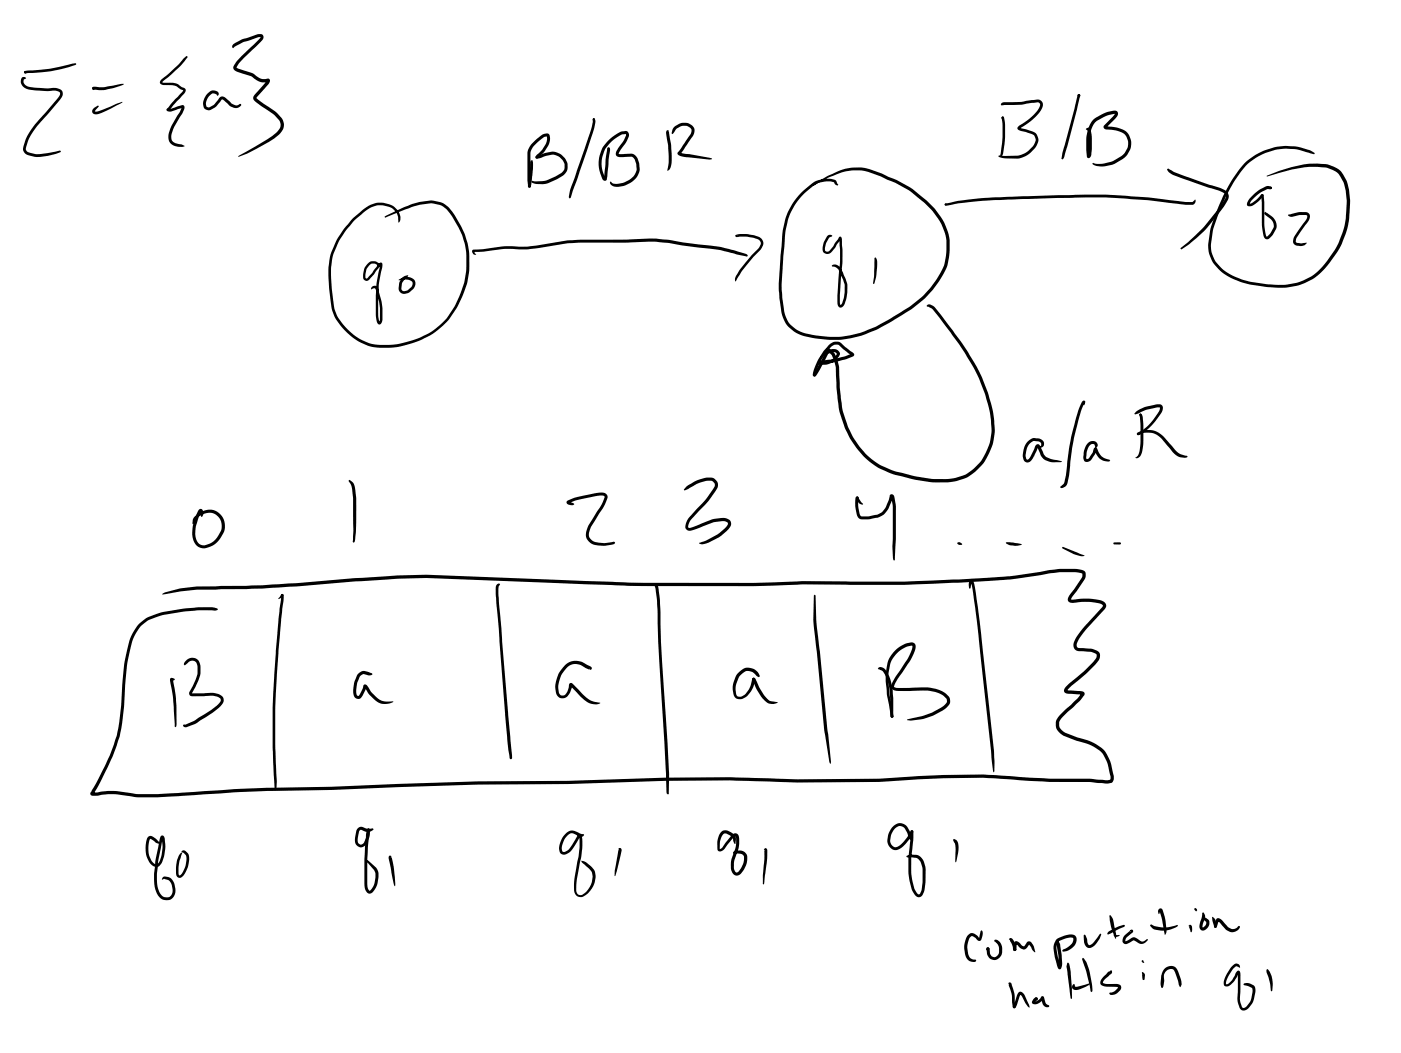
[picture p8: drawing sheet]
<svg xmlns="http://www.w3.org/2000/svg" width="108mm" height="81mm" viewBox="0 0 108 81" stroke-linecap="round" stroke-linejoin="round" font-family="sans-serif">
<g fill="#000">
<path d="M1.9 5.5l1.9-.2 .9-.2a1.88 1.88 0 0 1 1.2-.2l-.6 .3-1.5 .3-1.9 .2-.1-.1zM1.7 6l.2-.1 .1 .1-.2 .1v.2l.4 .4 1.2 .1h.9l.4 .1 .1 .2a.64 .64 0 0 1-.2 .7l-1.7 1.9a3.4 3.4 0 0 0-.9 1.8l.1 .2 .2 .1a3.8 3.8 0 0 0 2.3-.2l.1 .1a2.92 2.92 0 0 1-2.7 .2 .51 .51 0 0 1-.2-.7l.3-.6 .4-.7 1.9-2.3 .2-.3v-.2l-.3-.1-1.9-.1a.79 .79 0 0 1-.8-.6zM1.9 5.5l.3 .1-.3 .1zM7.1 6.7h.9l1.5-.2-1.5 .4h-.8l-.1-.1zM7.1 6.7h.2v.2h-.1v-.1l-.1 .1zM7.2 8.3l.4-.2v.1l-.3 .4h.2l1.9-.7-1.7 .8a.36 .36 0 0 1-.3 .2 .36 .36 0 0 1-.3-.3zM12.9 8.4h.2l1-.3 .1 .1-.1 .5-.7 1.1-.2 .5a.52 .52 0 0 0 .3 .7l.7 .3h-.2h-.5a.74 .74 0 0 1-.5-1.1l1-1.9h.1l-.9 .3a.21 .21 0 0 1-.2 0 .21 .21 0 0 1-.1-.2zM12.4 6.1l1.3-1.1 .5-.5 .2-.2 .1 .1-.6 .7-1.4 1.2 1.1 .1 .7 .5-.1 .3-1.3 1.4a.22 .22 0 0 1 0-.3 .22 .22 0 0 1 .1-.1l1.1-1.2-.6-.4h-.8a.25 .25 0 0 1-.3-.1 .25 .25 0 0 1 0-.4zM16 7.2a.51 .51 0 0 1 .9 0l-.1 .2-.1-.1-.3-.1-.4 .3a.47 .47 0 0 0 0 .8l.5-.2 .6-.7 .2 .1 .8 .6 .5-.1a.36 .36 0 0 1-.6 .3l-.3-.1-.6-.5-.5 .5-.5 .3a.57 .57 0 0 1-.3-1zM18 3.4l.6-.4 1.3-.4a.31 .31 0 0 1 .4 .2 .31 .31 0 0 1-.2 .4l-1.3 1.3-.6 .7 1.2 .4 .7 .5h.4a.23 .23 0 0 1 .3 .1 .23 .23 0 0 1-.1 .3l-.9 1 .5 .5a3.7 3.7 0 0 1 1.5 1.2l.1 .6-.3 .5a12.1 12.1 0 0 1-3.2 1.8v-.1a10.9 10.9 0 0 0 3.1-2l.1-.4-.1-.3-.5-.5-1.3-.9-.2-.3 .1-.3 1-1.1 .1 .1h-.6l-.8-.4-.9-.3a.37 .37 0 0 1-.4-.3 .37 .37 0 0 1 .1-.4l2-2-1.3 .3-.8 .5-.1-.1zM27.2 16.8l.6-.5a1.83 1.83 0 0 1 3 .2 .52 .52 0 0 1-.1 .6v-.4l-.2-.4a1.77 1.77 0 0 0-2.7 .2l-.6 .5a5.8 5.8 0 0 0-1.7 4.5l.2 2.1a4.2 4.2 0 0 0 5.3 2.8 5.7 5.7 0 0 0 4.6-4.2 6.7 6.7 0 0 0 0-4.1l-.8-1.4a1.8 1.8 0 0 0-.9-.9 2.97 2.97 0 0 0-2.4 .3l-1.8 .7-.1-.1 1.8-.8a4.2 4.2 0 0 1 1.9-.5l.6 .2a1.99 1.99 0 0 1 1.1 1l.8 1.4a6.8 6.8 0 0 1-2.7 7.9 6.2 6.2 0 0 1-4.9 .7 4.4 4.4 0 0 1-2.7-3 10.3 10.3 0 0 1 0-4 7.6 7.6 0 0 1 1.7-2.8zM36.4 19.3l2.6-.3a11.5 11.5 0 0 0 4-.4 40.1 40.1 0 0 1 5.5-.2h2l1 .1 4.1 .5 1.9 .6 .1 .1-.1 .1-2-.5-4-.6-1-.1-2.1 .1a29.1 29.1 0 0 0-5.9 .3 14 14 0 0 1-3.8 .2l-1.4 .2h-.8l.2 .2h-.3z"/>
<path d="M41 11a1.55 1.55 0 0 1 1.2-.7 .72 .72 0 0 1 0 1.1l-.7 .8h-.2v-.2l.5-.4 .2-.5 .1-.6a2.34 2.34 0 0 0-1.2 1v.3v2.3a.21 .21 0 0 1 0 .2 .21 .21 0 0 1-.2 .1l-.1-2.6zM40.9 12.4h.2v.4l-.2 1.6a.17 .17 0 0 1-.2 0 .17 .17 0 0 1 0-.2zM41.3 12l.4-.1a1.34 1.34 0 0 1 1.9 .4l.1 .3v.4l-.3 .5a2.63 2.63 0 0 1-2.2 .7l-.3-.2 .1-.1 .3 .1 .9-.1 1-.6 .3-.3v-.4l-.1-.2-.5-.4-.4-.1-.9 .3a.2 .2 0 0 1-.2 0 .2 .2 0 0 1-.1-.2zM45.7 9.2v-.1l.1 .1-.1 .1zM45.7 9.1h.1v.2l-.1-.1zM45.7 9.1l.1 .1 .1 .1-.2 .7-1.8 5.3-.1-.2 .1-.5 1.6-4.5zM46.8 11.4l.2 .1-.1 .1zM46.8 10.9l.2-.2a1.47 1.47 0 0 1 1.3-.6l.1 .2v.2l-.7 1.4h1.2a1.37 1.37 0 0 1-.3 2.2 1.66 1.66 0 0 1-1.3 .3l-.2-.2a.1 .1 0 0 1-.1-.1 .1 .1 0 0 1 .1 0l.4 .1a1.86 1.86 0 0 0 1.3-.6 1.32 1.32 0 0 0 .1-1.3l-.2-.2h-1l-.2-.2v-.3l.6-.8 .1-.5a2.33 2.33 0 0 0-1.6 3.4l-.1 .1 .3-2.2a.13 .13 0 0 1 0-.2 .13 .13 0 0 1 .2 .1l-.2 2.1a.22 .22 0 0 1-.1 .3 .22 .22 0 0 1-.2 0l-.1-.1a2.51 2.51 0 0 1 .4-2.9zM51.4 10h.1v.2l.3 1.9-.1 .8-.3 .3 .1-1.1-.2-1.8zM52 9.8a.95 .95 0 0 1 1.5 .1l-.1 .6-1 1.4v-.2l2.3 .5 .2 .1-2.4-.3a.23 .23 0 0 1-.3-.1 .23 .23 0 0 1 .1-.3l.9-1.2 .1-.4-.4-.3h-.3l-.5 .2-.3 .4h-.1l.1-.3zM56.7 18.1h.1v.1v-.1l.8-.1 1 .3a.62 .62 0 0 1-.1 1.1l-.1 .1a8.5 8.5 0 0 0-1.6 1.9l-.2 .3a.9 .9 0 0 1 .3-.8l1.6-1.8 .1-.4-.1-.2-.4-.2-.6-.1-.8 .1zM63.8 18.2l.2-.1 .1 .1-.2 .1-.2 .4-.1 .5 .1 .2 .3-.1 .6-.9a.17 .17 0 0 1 .2-.2 .17 .17 0 0 1 .1 .3v1.6l-.2 2.7 .1 .7 .2-.6 .1-1-.5-1.1-.2-.2-.2-.1a.13 .13 0 0 1 0-.1 .13 .13 0 0 1 .2 0 .98 .98 0 0 1 .6 .8l.3 .7v.6l-.2 .9-.2 .2-.2 .1-.2-.2v-.8l.2-2.6v-1.7h.1l-.7 1-.2 .1-.2 .1-.3-.2v-.3l.1-.4z"/>
<path d="M61.8 14.8l.6-.5a1.95 1.95 0 0 1 2-.4l.2 .3-.1 .1-.1-.1-.1-.2h-.3l-1.1 .2a5.1 5.1 0 0 0-2.4 4.3l-.3 3.6 .3 2.1a2.14 2.14 0 0 0 1.8 1.5 7.6 7.6 0 0 0 4 0l.1-.1a17.8 17.8 0 0 0 4.7-2.8 7.9 7.9 0 0 0 1.6-2.2 5.4 5.4 0 0 0 .2-2.1 4.3 4.3 0 0 0-.7-1.8l-.4-.5-1.1-1a5.8 5.8 0 0 0-1.7-1.1l-.6-.2a4.2 4.2 0 0 0-3.2-.7l-1.3 .4-1.3 .7a5.9 5.9 0 0 1 3.8-1.4 7.5 7.5 0 0 1 2.4 .9l1.3 .6a7.6 7.6 0 0 1 2.7 2.8 4.5 4.5 0 0 1-.5 4.6 8.7 8.7 0 0 1-3.4 2.8l-.1 .1a8.1 8.1 0 0 1-5.8 1.4 2.99 2.99 0 0 1-2.5-1.2l-.3-.8-.2-1.8 .3-3.9a5.1 5.1 0 0 1 1.5-3.6zM67.4 19.9v-.1a1.04 1.04 0 0 1 .2 1l-.1 .6-.2 .5zM72.8 15.7l.6-.1a32.8 32.8 0 0 1 5.8-.5l2.3-.1a47.8 47.8 0 0 1 7.1 .2l2.8 .4h.5l.2-.2v.1l-.2 .3h-.5l-3-.4a48.2 48.2 0 0 0-6.9-.1h-2.7a36.6 36.6 0 0 0-5.4 .5h-.3a.18 .18 0 0 1-.2 .1 .18 .18 0 0 1-.1-.2zM72.8 15.7l.2 .1h-.1zM77.1 8l.2-.1h1.4l1.3-.2h.2l.1 .2a1.18 1.18 0 0 1-.6 1.2l-1.1 .8v-.1l.9 .3a.67 .67 0 0 1 .5 .8l-.1 .2a2.13 2.13 0 0 1-1.3 1.1h-1.1l-.6-.2h1.7l.6-.3 .4-.4 .2-.5-.1-.4-.9-.3a.27 .27 0 0 1-.3 0 .27 .27 0 0 1-.1-.3l.1-.1a3 3 0 0 0 1.6-1.6l-.1-.2-1.3 .2h-1.5zM77.2 9l.2 .1-.1 .2zM77.2 9h.1a.91 .91 0 0 1 .1 .8v1.3l-.1 .8-.2 .2v-.1l.1-1.4zM83.1 7.3v-.1a.11 .11 0 0 1 .1 .2 .11 .11 0 0 1-.1 0zM83.1 7.3h.1v.1l-.2-.1zM83.1 7.3v-.1l.1 .1-.2 1.2-1 3.6-.2 .2v-.1l.1-.4zM84.3 9.2a2.76 2.76 0 0 1 1.7-.7 .31 .31 0 0 1 .2 .3 .31 .31 0 0 1-.2 .3l-.8 .7v-.1l.5 .1a1.56 1.56 0 0 1 1.3 .7 1.28 1.28 0 0 1 .1 1l-.3 .5-.3 .2a2.58 2.58 0 0 1-1.9 .6h-.1a.18 .18 0 0 1-.2-.1 .18 .18 0 0 1-.1-.1h.4h.5a2.78 2.78 0 0 0 1.5-.7l.3-.6v-.4l-.1-.4a1.39 1.39 0 0 0-1.2-.5h-.3a.22 .22 0 0 1-.2-.1 .22 .22 0 0 1 0-.2l.8-.9a2.89 2.89 0 0 0-1.4 .6 2.06 2.06 0 0 0-.6 1.4l.1 1.2h-.2l.1-.1a4.4 4.4 0 0 0-.1-1.9l-.1-.1h.3a3.9 3.9 0 0 1 .1 2 .18 .18 0 0 1-.1 .3 .18 .18 0 0 1-.3-.2v-1.2a2.44 2.44 0 0 1 .6-1.6zM89.9 13.1l.1-.1 1.1 .5 2.9 1a.71 .71 0 0 1 .7 .8l-.3 .5-.5 .7a9.8 9.8 0 0 1-2.9 2.7v-.1l.7-.6a17.2 17.2 0 0 0 2.4-2.7l.3-.6-.1-.3-3.9-1.4-.3-.2z"/>
<path d="M97.2 15h.1l.1 .1v2.2l.2 .9 .3-.2 .3-.6-.2-.4-.5-.5v-.2l.6 .5 .3 .6-.1 .2-.3 .6-.3 .2h-.2a1.17 1.17 0 0 1-.3-1zM97.8 14.4h.1l.1 .1-.1 .1zM96.5 15.1l.5-.5 .6-.2h.3l.1 .1-.1 .1h-.2a2.98 2.98 0 0 0-1.3 .9l-.1 .3-.1-.1 .4-.1 .5-.5a.11 .11 0 0 1 .2-.1 .11 .11 0 0 1 0 .2l-.2 .1a1.03 1.03 0 0 1-1 .6 .47 .47 0 0 1 .2-.6zM97.8 14.4h.2v.1h-.1zM99.3 16.5l.9-.2 .5 .1 .2 .1a.67 .67 0 0 1-.2 .7l-.8 1.1-.1 .3 .4 .2 .5-.1a.33 .33 0 0 1-.4 .3l-.4-.1a.42 .42 0 0 1-.2-.7l1-1.3v-.3h-.1h-.4l-.7 .1-.2-.1zM95.9 12.6a4.8 4.8 0 0 1 4.4-1.2l.6 .2 .4 .2-.1 .1-1.2-.4a4.7 4.7 0 0 0-5.1 2.7 10.8 10.8 0 0 0-1.6 4.9 3.2 3.2 0 0 0 2.6 2.5l.3 .1a7.2 7.2 0 0 0 4.2-.1 4.2 4.2 0 0 0 2-1.7 6.8 6.8 0 0 0 1.3-3v-1.6a2.84 2.84 0 0 0-.6-1.9l-.1-.1a3.3 3.3 0 0 0-2.5-.4l-2.9 .6a8.1 8.1 0 0 1 4.7-.8l1 .5a3.2 3.2 0 0 1 .7 2.2v.7a6.8 6.8 0 0 1-2.7 5.3 4.7 4.7 0 0 1-3.1 .8 7.5 7.5 0 0 1-3.8-1.1 2.77 2.77 0 0 1-1.2-3.2 13.1 13.1 0 0 1 2.7-5.3zM15.3 39.3a.26 .26 0 0 1 .4 0 .26 .26 0 0 1 0 .4l-.2 .1-.1-.4h.1a4 4 0 0 0-.5 1.7 .75 .75 0 0 0 .4 .9 .75 .75 0 0 0 .9-.2 1.35 1.35 0 0 0 .5-2 1.05 1.05 0 0 0-1.5 0l-.2 .2-.2 .4v-.5a1.63 1.63 0 0 1 1.6-.6 1.39 1.39 0 0 1 .3 2.4 1.17 1.17 0 0 1-1.7 .3 1.85 1.85 0 0 1-.1-1.8zM26.9 37l.3 .2a2.41 2.41 0 0 1 .3 1.5l-.1 2.3-.1 .7-.1 .1v-2.8a3.8 3.8 0 0 0-.2-1.7zM28.3 20.3l.3-.2 .4 .1a.35 .35 0 0 1 .3 .4l-.4-.3-.3 .1-.4 .3v.7h.1l.7-.9a.24 .24 0 0 1 .2-.2 .24 .24 0 0 1 .3 .1l-.3 1.5-.1 .9 .1 2 .1-.2a5.4 5.4 0 0 0-.3-2.3l-.1-.1h-.1a.11 .11 0 0 1-.2 .1 .1 .1 0 0 1 0-.2l.4-.1 .2 .3a5.3 5.3 0 0 1 .3 2.4 .23 .23 0 0 1-.3 .3 .23 .23 0 0 1-.2-.3v-2.8l.3-1.5h.1l-.9 1.1-.3 .1-.2-.1v-.4l.1-.5zM30.7 21.6l.4-.2 .3-.1a.54 .54 0 0 1 .6 .4 .54 .54 0 0 1-.3 .7l-.3 .2a.45 .45 0 0 1-.5 0 .45 .45 0 0 1-.2-.5v-.1a.74 .74 0 0 1 .8-.8l-.5 .6-.1 .4 .2 .2h.3l.3-.3 .1-.4-.4-.1zM43.7 38.6a7.1 7.1 0 0 1 2.7-.6h.2a.32 .32 0 0 1 .2 .5l-1.4 2.4a.6 .6 0 0 0 .5 .9h.7l.7-.1 .1 .1a2.22 2.22 0 0 1-1.7 .1 .93 .93 0 0 1-.4-1.4l1.1-1.7 .2-.5-.1-.1a9.5 9.5 0 0 0-2.6 .6v-.1l.3 .1h.1l-.2 .1a.38 .38 0 0 1-.4-.2zM52.9 37.5a2.33 2.33 0 0 1 2.1-.6 .56 .56 0 0 1 .2 .8 13.2 13.2 0 0 1-2 2.4l-.2 .4 .1 .2 1.8-.7a1.47 1.47 0 0 1 1.3 .1l.1 .3-.2 .4a4 4 0 0 1-1.9 1.1h-.3l.6-.3a4 4 0 0 0 1.5-1.1l.1-.2-.6-.1h-.5l-1.6 .7a.39 .39 0 0 1-.5-.1 .39 .39 0 0 1 0-.5l.2-.4a11.5 11.5 0 0 0 1.9-2.4l.1-.2-.3-.3a2.93 2.93 0 0 0-1.8 .7l-.2 .1-.1-.1z"/>
<path d="M63.8 26.6a.71 .71 0 0 1 1.1-.1l.9 .7v.2l-.1 .1a5.4 5.4 0 0 1-2.1 .5h-.4v-.1h.1a1.18 1.18 0 0 0 1.1-.6l.1-.1h-.1l-.3-.1-.9 .4 .4-.3 .5-.3h.4l.2 .3a.97 .97 0 0 1-.6 .7l-.8 .2a.18 .18 0 0 1-.2 0 .18 .18 0 0 1 .1-.3l.5-.1a4.9 4.9 0 0 0 1.9-.4v.1l-1-.8h-.4l-.6 .6-.5 .9-.3 .9h-.1a2.41 2.41 0 0 1 .5-1.5zM63.7 26.9h.2l-.1 .4-.8 1.5-.3 .2v-.2h.1h-.1zM66 38.3h.1v.2h-.1zM65.9 38.3h.1l.2 .1-.1 .6 .2 .8h.6l.7-.1a1.15 1.15 0 0 0 .7-.9l.2-.5a.2 .2 0 0 1 .3-.2 .2 .2 0 0 1 .1 .3l.1 .6v2.6l-.1 1.6-.1-.2v-.9v-3.1l-.1-.7 .1-.1-.2 .7a1.29 1.29 0 0 1-1.1 1l-.6 .1-.7-.1a2.36 2.36 0 0 1-.3-1.6zM66 38.3h.1l.4 .5a.58 .58 0 0 1-.6-.4zM63.7 26.9h.2l-.1 .2 .1-.2h-.1h.1l.4 .3 .2 .6 .2 .5v1.6l.2 1.7a7.1 7.1 0 0 0 1.2 2.7 5.2 5.2 0 0 0 1.8 1.6 14.7 14.7 0 0 0 3.9 1 4 4 0 0 0 3.3-.8 4.4 4.4 0 0 0 1.1-4.5 13.6 13.6 0 0 0-1.4-3.6l-.9-1.4-1.5-2.1-.6-.7-.4-.2 .2-.1 .3 .1 .5 .6a30.2 30.2 0 0 1 2.8 4 9.8 9.8 0 0 1 1.4 5.5 3.9 3.9 0 0 1-4.5 3.5l-.5-.1a14.1 14.1 0 0 1-3.9-1 6.5 6.5 0 0 1-2.8-3.8l-.2-.7-.2-.9-.1-2.5-.3-.8-.4-.4zM79.2 34a.8 .8 0 0 1 1.2 .1v.3l-.2 .1v-.3l-.1-.2h-.5l-.2 .2-.3 .5-.1 .4 .1 .3h.1l.2-.2 .4-.8a.2 .2 0 0 1 .1-.2 .2 .2 0 0 1 .2 .2l.5 .8 1.2 .3v.1a1.51 1.51 0 0 1-1.6-.4l-.3-.8h.1l-.3 .7a.69 .69 0 0 1-.5 .5l-.3-.1a1.6 1.6 0 0 1 .3-1.5zM83.4 30.9h.1h.1l-.1 .3-.1-.2 .2 .1a18.9 18.9 0 0 0-1.3 5.7l-.1 .6-.5 .2v-.1l.3-.3 .1-.6a17.1 17.1 0 0 1 1.3-5.7zM83.8 34.1l.4-.1 .3 .1a.2 .2 0 0 1 .1 .2 .2 .2 0 0 1-.2 .2l-.1-.3h-.2l-.2 .2-.2 .4v.6l.2-.1 .4-.8h.1l.5 .7 .6 .3-.2 .1a1.08 1.08 0 0 1-1-.9h.2l-.1 .2-.4 .6a.33 .33 0 0 1-.5 0 .33 .33 0 0 1 0-.4l.1-.6zM87.5 31.7h.1a3.4 3.4 0 0 1 1.5-.5 .38 .38 0 0 1 .5 .1 .38 .38 0 0 1-.1 .5 4.6 4.6 0 0 1-1.7 1.7h-.2v-.1l.3-.1a4.5 4.5 0 0 0 1.4-1.6l.1-.3-1.1 .2-.8 .3h-.1zM87.6 33.4v-.1a1.65 1.65 0 0 1 2.1 .4l.6 .7a1.42 1.42 0 0 0 1 .7h.1a.12 .12 0 0 1 0 .2 .12 .12 0 0 1-.2 0 1.29 1.29 0 0 1-1.1-.8l-.6-.7a1.43 1.43 0 0 0-1.7-.3h-.2zM87.8 31.9h.1v.1v.1z"/>
<path d="M87.8 31.9h.1v.1h-.1zM87.8 31.9h.2v.2l.1 2a1.25 1.25 0 0 1-.4 1.2h-.2l.1-.1a1.44 1.44 0 0 0 .3-1.1zM13.1 52.3l.1-.1 .1 .2 .2 1.3 .1 2.1-.1 .2zM13.2 52.2l.3 .2-.3 .1-.1-.1zM14.4 50.8a.64 .64 0 0 1 .7 0 .64 .64 0 0 1 .4 .7l-.2 .8-.5 1.1h1.6l.5 .1 .3 .2a.47 .47 0 0 1-.1 .6l-.3 .3a6.9 6.9 0 0 1-2.5 1.4h-.1l-.1-.2 1-.3a7.2 7.2 0 0 0 1.9-1.4v-.3l-.5-.2h-1.7a.23 .23 0 0 1-.2-.1 .23 .23 0 0 1 0-.2l.4-.8a1.84 1.84 0 0 0 .1-1.4l-.1-.2h-.3l-.4 .3a.16 .16 0 0 1-.1-.1 .16 .16 0 0 1 .1-.2zM12.5 45.8l.1-.1a9.2 9.2 0 0 1 4-.5l3.6-.1 7.1-.6 5.6-.2 15.6 .6h9.6l3.7-.1h3.4a105 105 0 0 0 14-.6 13.1 13.1 0 0 1 3.8-.4l.2 .1a.46 .46 0 0 1 .5 .2 .46 .46 0 0 1-.1 .6l-1 1.4-.1 .1h.2a3.2 3.2 0 0 1 2.5 .3v.2l-.1 .2a12.8 12.8 0 0 0-2 2.5l-.1 .4 .1 .1a2.78 2.78 0 0 1 1.4 .2 .5 .5 0 0 1 .1 .8l-.9 1-1.5 1.3h.9a.31 .31 0 0 1 .3 0 .31 .31 0 0 1 .2 .4l-.4 .4-1.3 1.3a.69 .69 0 0 0 .2 1.2l1.2 .4a2.65 2.65 0 0 1 2.4 2.2l.1 1-.1 .2-.4 .1-1.4-.1h-3l-5.2-.4-3 .1-5 .3h-6.3l-5.2-.2-4.9 .1-7.5 .2-7 .1-11.2 .4h-5l-7.8 .5a13.9 13.9 0 0 1-4.1-.2l-1.5 .1a.19 .19 0 0 1-.2 0 .19 .19 0 0 1 0-.3l1-1.9 .8-1.7 .3-1.3 .2-1.7a16.8 16.8 0 0 1 .7-5.2 3.2 3.2 0 0 1 2.8-2.1l2.5-.3h1.1l.4 .1-.2 .1h-1.3l-1.2 .1a7.2 7.2 0 0 0-2.8 .8 3.6 3.6 0 0 0-1.4 2.5l-.1 1.1-.4 4.2-.3 1.4a20.1 20.1 0 0 1-1.6 3.6l-.3 .5-.1-.1 1.8-.1a13.5 13.5 0 0 0 4.2 .1l7.5-.4 5-.1 11.2-.4h7l7.5-.3h4.9l5.2 .2 6.3-.1 5-.3h3l5.2 .3h3l1.7 .1h-.1l.1-.3-.3-1a2.4 2.4 0 0 0-2.1-1.7l-1.2-.4a.99 .99 0 0 1-.7-.9 .99 .99 0 0 1 .5-.9l1.5-1.5 .1 .1h-1.1a.31 .31 0 0 1-.3-.3 .31 .31 0 0 1 .2-.4l1.3-1.1 1-1v-.3l-.4-.2-1.2-.1a.65 .65 0 0 1 0-1l.6-.8 1.4-1.5v-.2a4.5 4.5 0 0 0-2.3-.2 .33 .33 0 0 1-.4-.2 .33 .33 0 0 1 .2-.4l1-1.4v-.2l-.4-.1a10.1 10.1 0 0 0-3.3 .3l-1.9 .3-2.4 .1a135.1 135.1 0 0 1-10.2 .3l-3.4-.1-3.7 .2-9.6-.1-15.7-.6-5.4 .3-7.2 .6h-3.6a16.4 16.4 0 0 0-4.1 .4zM21.7 45.8h.1v.1l-.3 .3zM21.7 45.8h.1v.1l-.1 .1zM21.7 45.8a.21 .21 0 0 1 .2 .1 .21 .21 0 0 1 0 .2l-.4 4-.2 3.4-.1 4.2 .1 2.5v.6l-.1 .1v-.1a61.2 61.2 0 0 1-.2-7.3l.3-3.4zM27.6 51.9l.4-.2 .7 .2-.3 .1-.4-.1-.3 .2-.2 .9v.6h.2l.3-.6a.2 .2 0 0 1 0-.2 .2 .2 0 0 1 .3 0l.3 .6 .6 .5 .4 .1 .7 .1a1.19 1.19 0 0 1-1.5-.2l-.4-.5-.3-.4 .1-.1-.2 .6a.41 .41 0 0 1-.5 .3 .41 .41 0 0 1-.3-.5 2.27 2.27 0 0 1 .4-1.4zM38.3 45h.2l-.1 .3v.6l1.1 12.3v.2l-.1 .1-.1-.1-.1-.6-.3-2.7-.7-9.2v-.6zM43.5 51.3a1.2 1.2 0 0 1 1.4-.3l.7 .4a.11 .11 0 0 1 0 .2 .11 .11 0 0 1-.2-.1v.1l-.7-.4a1.08 1.08 0 0 0-1.4 .7 1.67 1.67 0 0 0-.2 1.6l.1 .1a.42 .42 0 0 0 .6-.4l.1-.5 .1-.1 .6 .6a1.98 1.98 0 0 0 1.4 .9h.2a.8 .8 0 0 1-1 0l-1.2-1.2 .1-.1-.1 .3a.71 .71 0 0 1-.9 .7 1.02 1.02 0 0 1-.3-1.3l.3-.6z"/>
<path d="M50.4 45h.2v.3l-.1-.1zM50.5 45h.1v.2l-.1-.1zM50.5 45h.1a10.1 10.1 0 0 1 .3 3l.7 11.6-.1 1.5v.1l-.1-.2-.2-3.8a125.8 125.8 0 0 1-.5-10.2zM58 52.3h.2a4.8 4.8 0 0 0 1.1 1.7l.6 .1a.74 .74 0 0 1-1-.1l-.6-1-.4-.7zM56.9 51.9a.94 .94 0 0 1 1.5-.1l.1 .3v.1l-.5-.4-.4-.1a.93 .93 0 0 0-.7 .6 1.53 1.53 0 0 0-.1 1.3l.1 .1a.59 .59 0 0 0 .6-.3l.3-.5 .2-.6h.2v.1a1.4 1.4 0 0 1-1.4 1.5l-.1-.1a1.33 1.33 0 0 1-.2-1.2zM62.7 45.9l.1-.1v.1l.1 2.3 1.1 10.5v.2l-.5-2.7-.8-8zM67.7 51.4h.1a.77 .77 0 0 1 .7 .7 4.9 4.9 0 0 1 .3 2v1.1l-.1 .1-.1-.2v-1a3.4 3.4 0 0 0-.6-2.4l-.3-.1zM68.9 50.2a1.46 1.46 0 0 1 1.6-.6 .77 .77 0 0 1-.2 .9l-1.1 1.8-.3 .6 .2 .1h.9a4.9 4.9 0 0 1 2.4 .2l.4 .2 .3 .3 .1 .3-.1 .3a4.2 4.2 0 0 1-3.2 1.2v-.1a7 7 0 0 0 2.8-1l.3-.3-.1-.3a1.85 1.85 0 0 0-1.4-.6h-2.2a.42 .42 0 0 1-.5 0 .42 .42 0 0 1-.1-.4l1-1.8a2.47 2.47 0 0 0 .6-1.2l-.1-.1a2.09 2.09 0 0 0-1.6 1.6 5.8 5.8 0 0 0-.1 2.2l.3 1.7-.1 .1-.1-.1-.3-1.8a4.3 4.3 0 0 1 .4-3zM68.7 55.1h.1v.2h-.1zM73.8 41.8h.2l.1 .1-.2 .1zM74.7 44.7h.2l.2 .3 .4 2.9 1.1 9.9v1.7l-1.3-11.6-.3-2.4-.2-.7h.1l-.2 .6-.1-.3zM77.6 41.8l1.1 .2-.4 .1-.5-.1-.3-.1z"/>
<path d="M81.8 42.2l.1-.1 1.7 .7-.3 .1-.5-.2zM85.8 41.8h.5l.1 .1-.1 .1-.4-.1zM11.4 64.5l.2-.1 .1 .1 .6 .5h-.2l-.5-.4-.1 .1a1.47 1.47 0 0 0 .5 1.9h.1a2.62 2.62 0 0 0 .4-2h.1l-.4 1.7-.1 1.1a1.87 1.87 0 0 0 .4 1.7h.1a.48 .48 0 0 0 .6-.1 .48 .48 0 0 0 .1-.5l-.2-.6-.5-.2-.1 .1 .1-.2h.3l.3 .1 .2 .3 .1 .5a.75 .75 0 0 1-.6 .9 .75 .75 0 0 1-.9-.7l-.1-.6v-.8l.1-1 .3-1.7a.19 .19 0 0 1 .3-.2 .19 .19 0 0 1 .1 .3 2.21 2.21 0 0 1-.6 2.1h-.1a1.27 1.27 0 0 1-.8-1.5zM14 65.6l.2-.1 .3 .3a1.84 1.84 0 0 1-.5 1.8h-.2l-.2-.1a2.35 2.35 0 0 1 .2-1.6l.2-.2-.2 1.2v.5l.1 .1 .1-.1a1.85 1.85 0 0 0 .3-1.5zM28.3 63.9h.2v.1a22.4 22.4 0 0 0-.2 4.2l.1 .4h.1h.1a1.63 1.63 0 0 0 .3-1.3l-.1-.3-.5-.6v-.1l.7 .5 .2 .5a1.99 1.99 0 0 1-.4 1.4l-.2 .1a.47 .47 0 0 1-.5-.6v-.1a21.2 21.2 0 0 1 .2-4.2zM27.6 63.8l.2-.1 1 .2-.3 .2h-.3l-.4-.2-.1 .1-.1 .8v.2l.2 .1 .2-.1 .2-.5 .1-.6a.22 .22 0 0 1 .2 .1 .22 .22 0 0 1 0 .2l-.2 .7a.51 .51 0 0 1-.7 .3 .51 .51 0 0 1-.2-.7zM30 66h.2l-.1 .1h.1l.1 .7 .1 1.5-.5-2.1zM43.6 64.2a.77 .77 0 0 1 1.1 0l.3 .1a.24 .24 0 0 1-.2 .2 .24 .24 0 0 1-.3-.1l-.4-.2-.3 .1a1.4 1.4 0 0 0-.5 1.3l.2 .1a1.11 1.11 0 0 0 .7-.8l.3-.5a.24 .24 0 0 1 .3 0 .24 .24 0 0 1 .1 .3l-.1 1.3-.3 1.6a1.6 1.6 0 0 0 0 1.3h.4a1.6 1.6 0 0 0 .7-1.7l-.8-.7v-.2h.1a1.27 1.27 0 0 1 1 1.3 1.71 1.71 0 0 1-1.1 1.5l-.4-.1a1.42 1.42 0 0 1-.1-1.3l.3-1.8 .1-1.4-.1 .2a1.73 1.73 0 0 1-1.1 1.2h-.1a.55 .55 0 0 1-.2-.9zM47.6 65.4h.2l.1 .1-.5 2v-.4l.3-1.6zM55.6 64.1a.76 .76 0 0 1 1.1 .8l-.1 .1-.1-.5-.3-.2-.3-.1-.2 .1a1.61 1.61 0 0 0-.2 1.1l.2-.1 .8-1 .3-.1 .1 .3a3.7 3.7 0 0 1-.3 2v.5l.1 .2h.1l.5-.6v-.6l-.2-.2h-.5l-.1-.1 .1-.1 .4-.1a.57 .57 0 0 1 .6 .5 1.79 1.79 0 0 1-.6 1.4l-.3 .1-.2-.2a1.34 1.34 0 0 1-.1-1.1 2.74 2.74 0 0 0 .3-1.7l-.1-.1-.1 .1-.8 1-.3 .1-.1-.2a1.67 1.67 0 0 1 .3-1.3zM58.9 65.4l.2 .1v.5l-.3 2.2v-.8l.1-1.9h.1l-.1-.1zM68.8 63.7a.69 .69 0 0 1 1.2 .1l.2 .4 .1 .6-.3-.2-.1-.5-.3-.3-.3-.2-.3 .2a1.36 1.36 0 0 0-.4 .9l.2 .5 .2 .1 .1-.1 .5-.3 .7-.9 .1 .1-.3 .5a2.09 2.09 0 0 1-.9 .9 .68 .68 0 0 1-.8-.8l.1-.5z"/>
<path d="M70.2 64h.1l.1 .1-.2 2a6 6 0 0 0 .2 2.3l.4 .5h.1l.1-.2a3.9 3.9 0 0 0 .1-1.7l-.2-.6-.2-.2-.9-.2a.88 .88 0 0 1 1.4 .4l.1 .6a4.1 4.1 0 0 1-.1 1.7l-.2 .4a.41 .41 0 0 1-.6-.4l-.1-.1a5.8 5.8 0 0 1-.3-2.3zM73.5 64.6a.71 .71 0 0 1 .3 1l-.2 .8v-.7a.96 .96 0 0 0-.1-.8l-.1-.2zM74.6 72.1l.2-.2h.2l.3 .2 .1 .2 .2-.6 .1 .2a.53 .53 0 0 1-.2 .6l-.6-.4a.94 .94 0 0 0-.4 1l.1 .4a.54 .54 0 0 0 .6 .5 .31 .31 0 0 1-.5 0l-.3-.3-.1-.6 .1-.6zM76 73h.2v.1a.1 .1 0 0 1-.1 .1 .1 .1 0 0 1 0-.1h-.1zM76.6 72.4h.1a.56 .56 0 0 1 .5 .7v.2a.6 .6 0 0 1-.6 .7 .6 .6 0 0 1-.6-.7v-.2l.1-.1 .1 .1 .1 .4 .1 .2 .3 .1 .2-.2 .1-.6-.4-.5zM77.8 75.7l.1 .1 .3 .7 .1 1.1-.2 .1-.1-.1v-1l-.3-.8zM77.8 72.3h.1a.91 .91 0 0 1 .4 .8h-.1l.1 .2-.2-.1-.1-.4-.3-.4zM78.2 72.6a.74 .74 0 0 1 .6 .3h.1l.3-.3h.2l.2 .3 .2 .4a.26 .26 0 0 1-.3-.3l-.2-.3-.2 .4-.3 .1-.5-.4 .1-.1-.1 .3a.16 .16 0 0 1 0 .2 .16 .16 0 0 1-.2 0v-.4zM78.5 76.5l.2-.1 .2 .2 .4 1-.3-.3-.3-.7-.4 1-.1 .1h-.1zM78.2 73.1l.1 .1-.1 .1-.1-.1zM79.8 76.9h.1l.1 .1-.3 .2zM79.7 77l.2-.2 .1 .2-.3 .2 .3-.1 .3-.3h.1v.2l-.3 .3a.3 .3 0 0 1-.3 .1 .3 .3 0 0 1-.3-.2z"/>
<path d="M80.2 76.8h.2l.3 .6a.13 .13 0 0 1 .1 .1 .13 .13 0 0 1-.2 .1l-.2-.2zM81.4 72.4l.9-.4h.4l.2 .1a.59 .59 0 0 1-.2 .8 .86 .86 0 0 1-.8 .4v-.1l.7-.5 .1-.4h-.3l-.6 .1-.2 .1-.2 .3v.6l.3 1.1h-.1v-.3l-.2-1.6 .1-.1 .2 .3 .1 1.4a.34 .34 0 0 1-.2 .5l-.2-.7a1.99 1.99 0 0 1-.1-1.4zM82.2 74.2h.2l.1 .7 .1 1.3-.1 .8-.3-2.5zM82.7 75.9v-.1l.1 .2h.2l1-.2-.1 .1-.6 .3a.37 .37 0 0 1-.4 .1 .37 .37 0 0 1-.3-.3zM83.4 73.9v-.1a4.4 4.4 0 0 1 .8 2.6l-.1 .1-.1-.1-.3-1.5zM83.5 72.1l.1-.1v.1l.2 .6 .1 .1 .3-.1 .5-.7h.2l-.5 .8-.3 .2h-.3a.62 .62 0 0 1-.3-.6zM85.4 71.8l.8-.4 .4-.1h.1l-.1 .1-1.2 .6h-.1zM85.5 70.5a1.52 1.52 0 0 1 .4 1l.1 .5v.3l-.4-.9-.1-.8zM85.4 74.9l.2-.1h.1l-.1 .2-.5 .5-.1 .2 1 .1a.3 .3 0 0 1 .4 .2 .3 .3 0 0 1-.1 .3l-.4 .3-.3 .1-.1-.2 .4-.1 .3-.3-.9-.1a.4 .4 0 0 1-.5-.2 .4 .4 0 0 1 .2-.5zM85.8 72.1h.5l-.3 .1zM86.7 72.1l.4-.4v.1v-.1l.1-.1a.14 .14 0 0 1 .1 .1 .14 .14 0 0 1-.1 .2l-.4 .3-.1 .3 .6-.3 .7 .3 .4-.1-.4 .3h-.2l-.4-.2-.7 .2-.2-.2zM88 74.9h.1l.1 .2-.1 .4h-.1z"/>
<path d="M88 74h.1l.1 .2zM88.6 71.3l.1-.1 .3 .2 .7 .1 1-.2h.1l-.5 .3a1.88 1.88 0 0 1-1.5-.1zM89.3 70.1l.1-.1 .2 .1 .2 .6 .1 1-.1 .3-.4-1.8h.1l-.2 .2-.1-.1zM89.7 74.6a.6 .6 0 0 1 1 .1l.3 .9v.5l-.2-.2-.3-1.1-.3-.1-.3 .1-.2 .3-.1 .5v.5a.17 .17 0 0 1-.2-.1 .17 .17 0 0 1 0-.2v-.2a1.3 1.3 0 0 1 .3-1zM89.5 75.2l.1-.1 .1 .1v.4l-.2 .5-.1-.2zM91.6 71.3h.1a.41 .41 0 0 1 .1 .5l-.2-.5zM92 70h.1l.1 .2zM92.6 70.4l.2-.1 .1 .3-.2 .9 .2-.2v-.3l-.2-.2-.1-.1h.3l.3 .3-.1 .5-.4 .2-.2-.1-.1-.2zM93.4 70.7a.62 .62 0 0 1 .3 .7v-.1v.1l-.1 .1v-.1zM93.7 70.8a.37 .37 0 0 1 .6 .2l.3 .4 .3 .2h.3l.3-.3a.21 .21 0 0 1 0 .3 .21 .21 0 0 1-.2 .1l-.4 .1-.4-.1-.7-.7h.1l-.2 .4-.1 .1zM94.9 74.5a.31 .31 0 0 1 .4-.3 .31 .31 0 0 1 .2 .4l-.2-.1-.3 .2-.4 .7-.1 .4h.1l.3-.3 .3-.5a.2 .2 0 0 1 .3-.2 .2 .2 0 0 1 .1 .3l-.1 1.9 .2 .6 .1 .1 .2-.1 .3-.4 .2-.8v-.3l-.7-.3a.68 .68 0 0 1 .8 .1l.1 .4-.1 .7-.1 .3-.3 .4a.38 .38 0 0 1-.4 .2 .38 .38 0 0 1-.3-.4l-.2-.5 .1-2h.1l-.5 .7a.63 .63 0 0 1-.5 .3l-.2-.2a2.07 2.07 0 0 1 .5-1.2zM97.6 74.7l.2 .2 .2 .5 .1 .5-.1 .5-.4-1.5z"/>
<circle cx="1.9" cy="5.6" r=".09"/>
<circle cx="77.3" cy="9.1" r=".09"/>
<circle cx="63.8" cy="26.9" r=".12"/>
<circle cx="58.1" cy="52.3" r=".12"/>
<circle cx="76.1" cy="73.1" r=".12"/>
<circle cx="89.5" cy="76" r=".08"/>
</g>
</svg>
